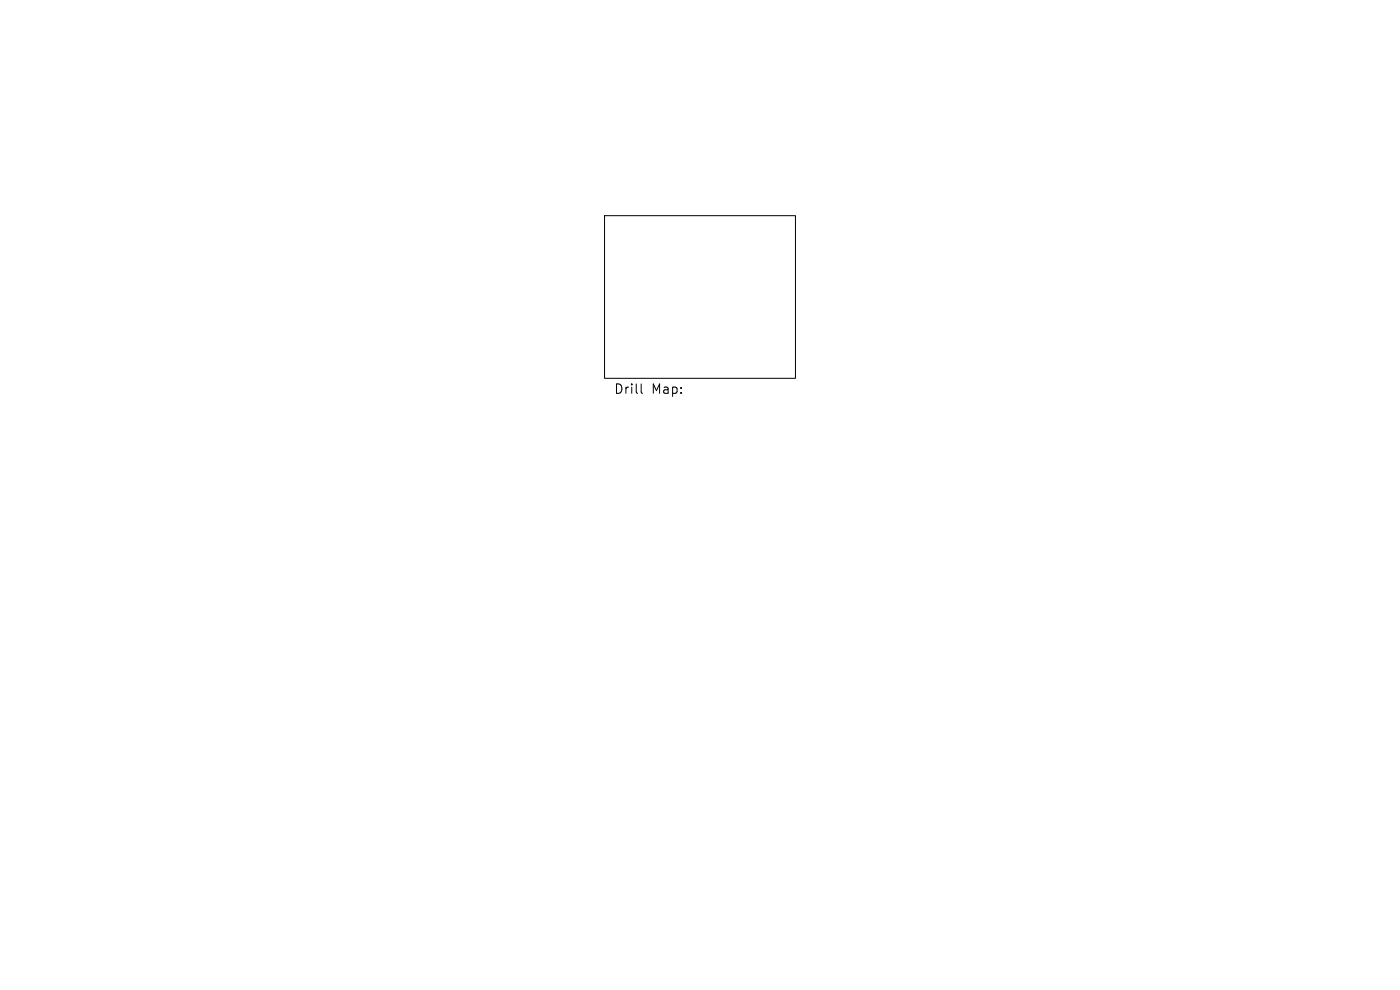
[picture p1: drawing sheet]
<svg xmlns="http://www.w3.org/2000/svg" width="297mm" height="210mm" viewBox="0 0 297 210" stroke-linecap="round" stroke-linejoin="round" font-family="sans-serif">
<defs><g id="words">
<g font-size="2.8">
<text x="130.2" y="83.8">Drill</text>
<text x="138.2" y="83.8">Map:</text>
</g>
</g></defs>
<path d="M128.3 45.8h40.5v34.5h-40.5zM136 81.4v1.8l.3 .2" fill="none" stroke="#000" stroke-width=".21"/>
<use href="#words"/>
</svg>
